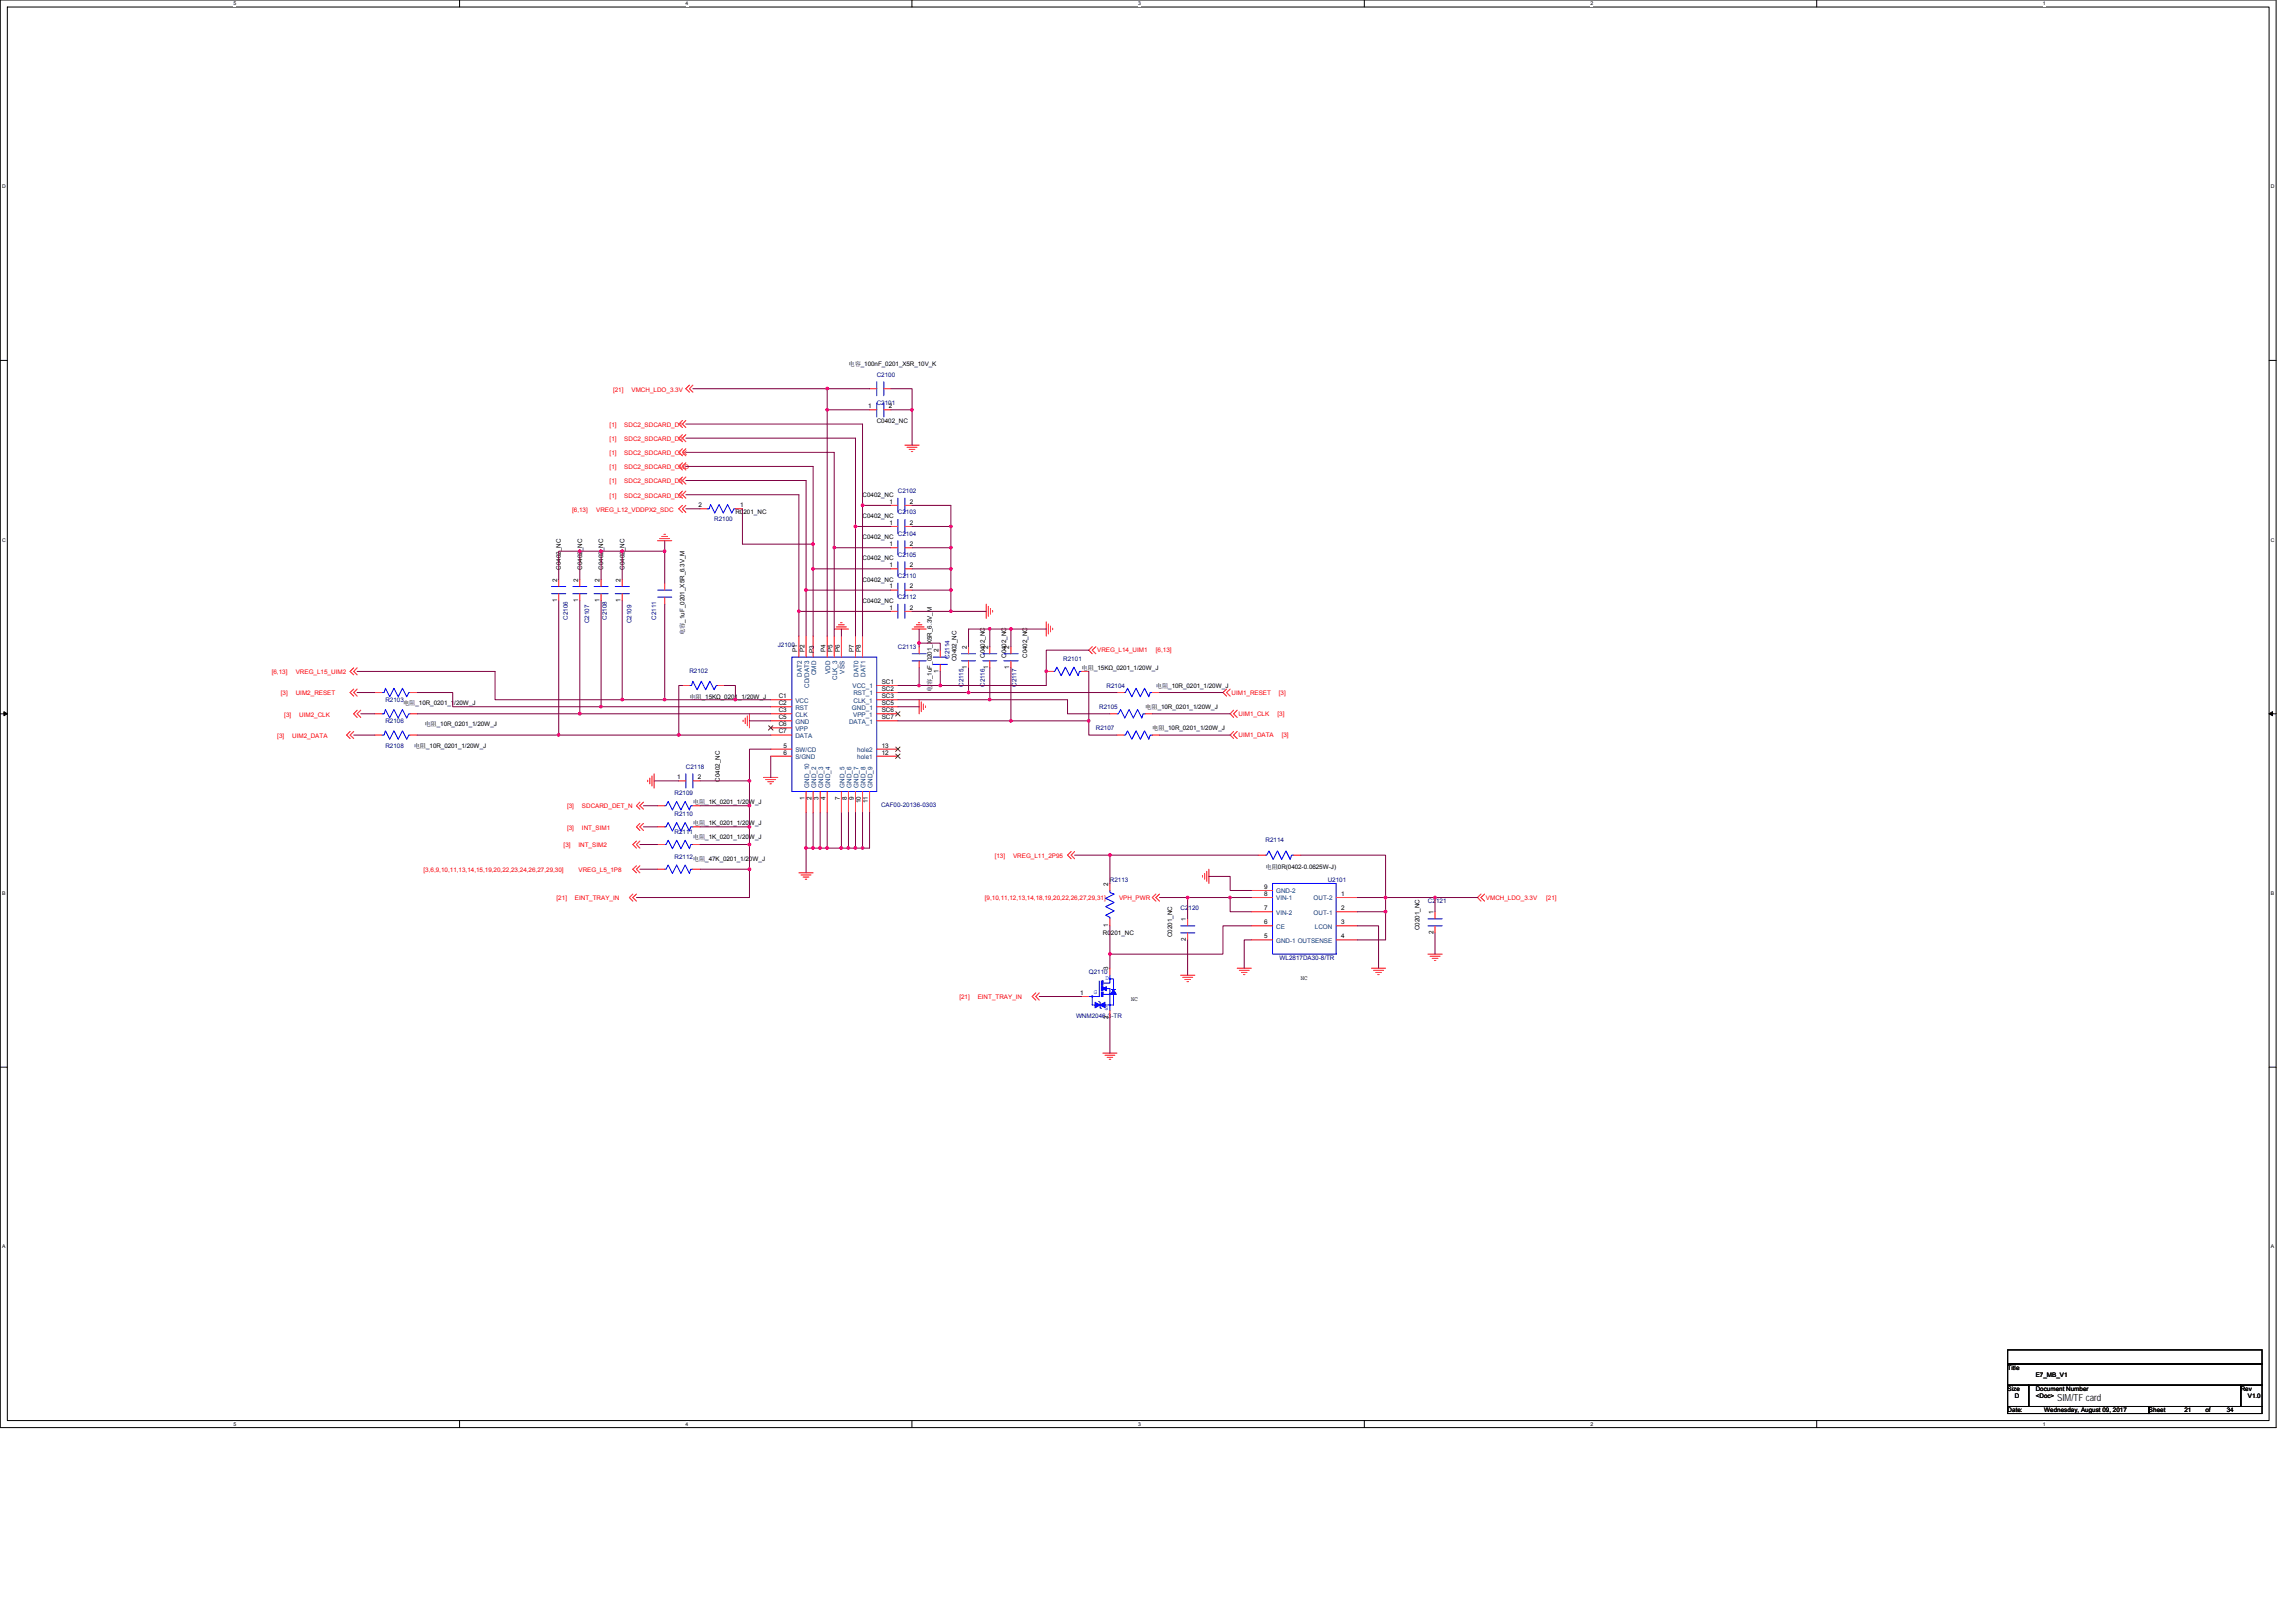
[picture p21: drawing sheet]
<svg xmlns="http://www.w3.org/2000/svg" width="297mm" height="210mm" viewBox="0 0 297 210" stroke-linecap="round" stroke-linejoin="round" font-family="sans-serif">
<defs><g id="words">
<text font-size="1.3" x="266.1" y="181.3">SIM/TF card</text>
<g font-size=".8">
<text x="109.8" y="47.3">电容_100nF_0201_X5R_10V_K</text>
<text x="112.3" y="52.8">1</text>
<text x="115" y="52.8">2</text>
<text x="113.4" y="54.7">C0402_NC</text>
<text x="90.4" y="65.6">2</text>
<text x="95.8" y="65.6">1</text>
<text x="111.6" y="64.3">C0402_NC</text>
<text x="115.1" y="65.2">1</text>
<text x="117.7" y="65.2">2</text>
<text x="95.1" y="66.5">R0201_NC</text>
<text x="111.6" y="67">C0402_NC</text>
<text x="111.6" y="69.7">C0402_NC</text>
<text x="115.1" y="67.9">1</text>
<text x="115.1" y="70.7">1</text>
<text x="117.7" y="67.9">2</text>
<text x="117.7" y="70.7">2</text>
<text x="72.1" y="77.9" transform="rotate(-90 72.1 77.9)">1</text>
<text x="72.1" y="75.2" transform="rotate(-90 72.1 75.2)">2</text>
<text x="72.6" y="73.7" transform="rotate(-90 72.6 73.7)">C0402_NC</text>
<text x="74.8" y="77.9" transform="rotate(-90 74.8 77.9)">1</text>
<text x="74.8" y="75.2" transform="rotate(-90 74.8 75.2)">2</text>
<text x="75.3" y="73.7" transform="rotate(-90 75.3 73.7)">C0402_NC</text>
<text x="77.6" y="77.9" transform="rotate(-90 77.6 77.9)">1</text>
<text x="77.6" y="75.2" transform="rotate(-90 77.6 75.2)">2</text>
<text x="78" y="73.7" transform="rotate(-90 78 73.7)">C0402_NC</text>
<text x="80.3" y="77.9" transform="rotate(-90 80.3 77.9)">1</text>
<text x="80.3" y="75.2" transform="rotate(-90 80.3 75.2)">2</text>
<text x="80.8" y="73.7" transform="rotate(-90 80.8 73.7)">C0402_NC</text>
<text x="111.6" y="72.5">C0402_NC</text>
<text x="111.6" y="75.2">C0402_NC</text>
<text x="111.6" y="78">C0402_NC</text>
<text x="115.1" y="73.4">1</text>
<text x="115.1" y="76.1">1</text>
<text x="117.7" y="73.4">2</text>
<text x="117.7" y="76.1">2</text>
<text x="88.6" y="82.2" transform="rotate(-90 88.6 82.2)">电容_1uF_0201_X5R_6.3V_M</text>
<text x="115.1" y="78.9">1</text>
<text x="117.7" y="78.9">2</text>
<text x="125.1" y="83.9" transform="rotate(-90 125.1 83.9)">2</text>
<text x="127.8" y="83.9" transform="rotate(-90 127.8 83.9)">2</text>
<text x="130.6" y="83.9" transform="rotate(-90 130.6 83.9)">2</text>
<text x="103.1" y="84.4" transform="rotate(-90 103.1 84.4)">P1</text>
<text x="104.1" y="84.4" transform="rotate(-90 104.1 84.4)">P2</text>
<text x="105.3" y="84.5" transform="rotate(-90 105.3 84.5)">P3</text>
<text x="106.8" y="84.4" transform="rotate(-90 106.8 84.4)">P4</text>
<text x="107.7" y="84.4" transform="rotate(-90 107.7 84.4)">P5</text>
<text x="108.6" y="84.4" transform="rotate(-90 108.6 84.4)">P6</text>
<text x="110.5" y="84.4" transform="rotate(-90 110.5 84.4)">P7</text>
<text x="111.4" y="84.4" transform="rotate(-90 111.4 84.4)">P8</text>
<text x="114.1" y="88.5">SC1</text>
<text x="114.1" y="89.4">SC2</text>
<text x="120.6" y="89.5" transform="rotate(-90 120.6 89.5)">电容_1uF_0201_X5R_6.3V_M</text>
<text x="121.4" y="87" transform="rotate(-90 121.4 87)">1</text>
<text x="121.4" y="84.4" transform="rotate(-90 121.4 84.4)">2</text>
<text x="123.8" y="85.6" transform="rotate(-90 123.8 85.6)">C0402_NC</text>
<text x="125.1" y="86.6" transform="rotate(-90 125.1 86.6)">1</text>
<text x="127.4" y="85.1" transform="rotate(-90 127.4 85.1)">C0402_NC</text>
<text x="127.8" y="86.6" transform="rotate(-90 127.8 86.6)">1</text>
<text x="130.2" y="85.1" transform="rotate(-90 130.2 85.1)">C0402_NC</text>
<text x="130.6" y="86.6" transform="rotate(-90 130.6 86.6)">1</text>
<text x="132.9" y="85.1" transform="rotate(-90 132.9 85.1)">C0402_NC</text>
<text x="139.9" y="86.7">电阻_15KΩ_0201_1/20W_J</text>
<text x="149.5" y="89">电阻_10R_0201_1/20W_J</text>
<text x="52.2" y="91.2">电阻_10R_0201_1/20W_J</text>
<text x="54.9" y="94">电阻_10R_0201_1/20W_J</text>
<text x="89.2" y="90.4">电阻_15KΩ_0201_1/20W_J</text>
<text x="100.8" y="90.3">C1</text>
<text x="100.8" y="91.2">C2</text>
<text x="100.8" y="93">C5</text>
<text x="100.8" y="94">C6</text>
<text x="100.8" y="94.9">C7</text>
<text x="100.8" y="92.1">C3</text>
<text x="114.1" y="90.3">SC3</text>
<text x="114.1" y="93">SC7</text>
<text x="114.1" y="91.2">SC5</text>
<text x="114.1" y="92.1">SC6</text>
<text x="148.2" y="91.7">电阻_10R_0201_1/20W_J</text>
<text x="149.1" y="94.4">电阻_10R_0201_1/20W_J</text>
<text x="53.5" y="96.7">电阻_10R_0201_1/20W_J</text>
<text x="87.6" y="100.8">1</text>
<text x="90.3" y="100.8">2</text>
<text x="93.1" y="101.1" transform="rotate(-90 93.1 101.1)">C0402_NC</text>
<text x="101.3" y="96.7">5</text>
<text x="101.3" y="97.6">6</text>
<text x="114.1" y="97.6">12</text>
<text x="114.1" y="96.7">13</text>
<text x="89.6" y="104">电阻_1K_0201_1/20W_J</text>
<text x="89.6" y="106.8">电阻_1K_0201_1/20W_J</text>
<text x="104.1" y="103.5" transform="rotate(-90 104.1 103.5)">1</text>
<text x="105" y="103.5" transform="rotate(-90 105 103.5)">2</text>
<text x="105.9" y="103.5" transform="rotate(-90 105.9 103.5)">3</text>
<text x="106.8" y="103.5" transform="rotate(-90 106.8 103.5)">4</text>
<text x="108.6" y="103.5" transform="rotate(-90 108.6 103.5)">7</text>
<text x="109.6" y="103.5" transform="rotate(-90 109.6 103.5)">8</text>
<text x="110.5" y="103.5" transform="rotate(-90 110.5 103.5)">9</text>
<text x="111.4" y="103.9" transform="rotate(-90 111.4 103.9)">10</text>
<text x="112.3" y="103.9" transform="rotate(-90 112.3 103.9)">11</text>
<text x="89.6" y="108.6">电阻_1K_0201_1/20W_J</text>
<text x="89.6" y="111.4">电阻_47K_0201_1/20W_J</text>
<text x="163.7" y="112.4">电阻0R(0402-0.0625W-J)</text>
<text x="143.4" y="120" transform="rotate(-90 143.4 120)">1</text>
<text x="143.4" y="114.6" transform="rotate(-90 143.4 114.6)">2</text>
<text x="153.4" y="119.1" transform="rotate(-90 153.4 119.1)">1</text>
<text x="163.5" y="119.6">6</text>
<text x="163.5" y="117.8">7</text>
<text x="163.5" y="115.9">8</text>
<text x="163.5" y="115">9</text>
<text x="173.5" y="119.6">3</text>
<text x="173.5" y="115.9">1</text>
<text x="173.5" y="117.8">2</text>
<text x="185.4" y="118.2" transform="rotate(-90 185.4 118.2)">1</text>
<text x="142.7" y="121">R0201_NC</text>
<text x="143.4" y="125.5" transform="rotate(-90 143.4 125.5)">3</text>
<text x="151.7" y="121.2" transform="rotate(-90 151.7 121.2)">C0201_NC</text>
<text x="153.4" y="121.8" transform="rotate(-90 153.4 121.8)">2</text>
<text x="163.5" y="121.4">5</text>
<text x="173.5" y="121.4">4</text>
<text x="183.7" y="120.3" transform="rotate(-90 183.7 120.3)">C0201_NC</text>
<text x="185.4" y="120.9" transform="rotate(-90 185.4 120.9)">2</text>
<text x="139.8" y="128.7">1</text>
<text x="143.4" y="131.8" transform="rotate(-90 143.4 131.8)">2</text>
<text x="146.3" y="129.6">NC</text>
<text x="168.3" y="126.8">NC</text>
<text x="259.7" y="177.2">Title</text>
<text x="259.7" y="179.9">Size</text>
<text x="263.4" y="179.9">Document Number</text>
<text x="263.4" y="178.1">E7_MB_V1</text>
<text x="289.9" y="179.9">Rev</text>
<text x="259.7" y="182.7">Date:</text>
<text x="260.6" y="180.8">D</text>
<text x="263.4" y="180.8">&lt;Doc&gt;</text>
<text x="264.5" y="182.7">Wednesday, August 09, 2017</text>
<text x="278" y="182.7">Sheet</text>
<text x="282.6" y="182.7">21</text>
<text x="285.3" y="182.7">of</text>
<text x="288.1" y="182.7">34</text>
<text x="290.8" y="180.8">V1.0</text>
</g>
<g font-size=".8" fill="#f00">
<text x="79.3" y="50.7">[21]</text>
<text x="81.7" y="50.7">VMCH_LDO_3.3V</text>
<text x="78.9" y="58.9">[1]</text>
<text x="78.9" y="57">[1]</text>
<text x="78.9" y="55.2">[1]</text>
<text x="80.8" y="58.9">SDC2_SDCARD_CLK</text>
<text x="80.8" y="57">SDC2_SDCARD_D0</text>
<text x="80.8" y="55.2">SDC2_SDCARD_D1</text>
<text x="78.9" y="64.4">[1]</text>
<text x="78.9" y="62.5">[1]</text>
<text x="78.9" y="60.7">[1]</text>
<text x="80.8" y="64.4">SDC2_SDCARD_D2</text>
<text x="80.8" y="62.5">SDC2_SDCARD_D3</text>
<text x="80.8" y="60.7">SDC2_SDCARD_CMD</text>
<text x="74" y="66.2">[6,13]</text>
<text x="77.1" y="66.2">VREG_L12_VDDPX2_SDC</text>
<text x="35.2" y="87.2">[6,13]</text>
<text x="36.3" y="90">[3]</text>
<text x="38.3" y="90">UIM2_RESET</text>
<text x="38.3" y="87.2">VREG_L15_UIM2</text>
<text x="141.9" y="84.4">VREG_L14_UIM1</text>
<text x="149.5" y="84.4">[6,13]</text>
<text x="159.3" y="89.9">UIM1_RESET</text>
<text x="165.5" y="89.9">[3]</text>
<text x="35.9" y="95.4">[3]</text>
<text x="36.8" y="92.7">[3]</text>
<text x="37.8" y="95.4">UIM2_DATA</text>
<text x="38.7" y="92.7">UIM2_CLK</text>
<text x="160.2" y="92.6">UIM1_CLK</text>
<text x="160.2" y="95.4">UIM1_DATA</text>
<text x="165.3" y="92.6">[3]</text>
<text x="165.8" y="95.4">[3]</text>
<text x="73.4" y="107.3">[3]</text>
<text x="73.4" y="104.6">[3]</text>
<text x="75.3" y="107.3">INT_SIM1</text>
<text x="75.3" y="104.6">SDCARD_DET_N</text>
<text x="54.8" y="112.8">[3,6,9,10,11,13,14,15,19,20,22,23,24,26,27,29,30]</text>
<text x="72.9" y="109.6">[3]</text>
<text x="74.8" y="112.8">VREG_L5_1P8</text>
<text x="74.8" y="109.6">INT_SIM2</text>
<text x="128.7" y="111">[13]</text>
<text x="131.1" y="111">VREG_L11_2P95</text>
<text x="72" y="116.5">[21]</text>
<text x="74.4" y="116.5">EINT_TRAY_IN</text>
<text x="127.4" y="116.5">[9,10,11,12,13,14,18,19,20,22,26,27,29,31]</text>
<text x="144.8" y="116.5">VPH_PWR</text>
<text x="192.2" y="116.4">VMCH_LDO_3.3V</text>
<text x="200" y="116.4">[21]</text>
<text x="124.1" y="129.3">[21]</text>
<text x="126.5" y="129.3">EINT_TRAY_IN</text>
</g>
<g font-size=".8" fill="#000080">
<text x="113.4" y="52.4">C2101</text>
<text x="113.4" y="48.7">C2100</text>
<text x="116.2" y="63.8">C2102</text>
<text x="92.4" y="67.5">R2100</text>
<text x="116.2" y="66.5">C2103</text>
<text x="116.2" y="69.3">C2104</text>
<text x="116.2" y="72">C2105</text>
<text x="116.2" y="74.8">C2110</text>
<text x="116.2" y="77.5">C2112</text>
<text x="73.5" y="80.2" transform="rotate(-90 73.5 80.2)">C2106</text>
<text x="76.2" y="80.6" transform="rotate(-90 76.2 80.6)">C2107</text>
<text x="78.5" y="80.2" transform="rotate(-90 78.5 80.2)">C2108</text>
<text x="81.7" y="80.6" transform="rotate(-90 81.7 80.6)">C2109</text>
<text x="84.9" y="80.2" transform="rotate(-90 84.9 80.2)">C2111</text>
<text x="100.6" y="83.7">J2100</text>
<text x="116.2" y="83.9">C2113</text>
<text x="89.2" y="87.1">R2102</text>
<text x="122.8" y="85.2" transform="rotate(-90 122.8 85.2)">C2114</text>
<text x="124.7" y="88.9" transform="rotate(-90 124.7 88.9)">C2115</text>
<text x="127.4" y="88.9" transform="rotate(-90 127.4 88.9)">C2116</text>
<text x="131.5" y="88.9" transform="rotate(-90 131.5 88.9)">C2117</text>
<text x="137.6" y="85.5">R2101</text>
<text x="143.1" y="89">R2104</text>
<text x="49.9" y="93.5">R2106</text>
<text x="49.9" y="90.8">R2103</text>
<text x="141.8" y="94.4">R2107</text>
<text x="142.2" y="91.7">R2105</text>
<text x="49.9" y="96.7">R2108</text>
<text x="88.7" y="99.5">C2118</text>
<text x="87.3" y="102.8">R2109</text>
<text x="87.3" y="105.6">R2110</text>
<text x="87.3" y="107.9">R2111</text>
<text x="114" y="104.4">CAF00-20136-0303</text>
<text x="87.3" y="111.1">R2112</text>
<text x="163.7" y="109">R2114</text>
<text x="143.6" y="114.1">R2113</text>
<text x="152.7" y="117.8">C2120</text>
<text x="171.8" y="114.1">U2101</text>
<text x="184.7" y="116.8">C2121</text>
<text x="140.9" y="126">Q2110</text>
<text x="165.5" y="124.2">WL2817DA30-8/TR</text>
<text x="139.2" y="131.7">WNM2046-3-TR</text>
</g>
<g font-size=".8" fill="#004080">
<text x="103.7" y="87.6" transform="rotate(-90 103.7 87.6)">DAT2</text>
<text x="104.7" y="89" transform="rotate(-90 104.7 89)">CD/DAT3</text>
<text x="105.6" y="87.4" transform="rotate(-90 105.6 87.4)">CMD</text>
<text x="107.4" y="87.2" transform="rotate(-90 107.4 87.2)">VDD</text>
<text x="108.3" y="88" transform="rotate(-90 108.3 88)">CLK_3</text>
<text x="109.2" y="87.1" transform="rotate(-90 109.2 87.1)">VSS</text>
<text x="110.3" y="89.1">VCC_1</text>
<text x="110.4" y="90">RST_1</text>
<text x="111.1" y="87.6" transform="rotate(-90 111.1 87.6)">DAT0</text>
<text x="112" y="87.6" transform="rotate(-90 112 87.6)">DAT1</text>
<text x="102.9" y="90.9">VCC</text>
<text x="102.9" y="91.8">RST</text>
<text x="102.9" y="93.6">GND</text>
<text x="102.9" y="94.6">VPP</text>
<text x="102.9" y="95.5">DATA</text>
<text x="102.9" y="92.7">CLK</text>
<text x="109.9" y="93.6">DATA_1</text>
<text x="110.2" y="91.8">GND_1</text>
<text x="110.4" y="92.7">VPP_1</text>
<text x="110.4" y="90.9">CLK_1</text>
<text x="102.9" y="97.3">SW/CD</text>
<text x="102.9" y="98.2">S/GND</text>
<text x="104.7" y="101.9" transform="rotate(-90 104.7 101.9)">GND_10</text>
<text x="105.6" y="101.9" transform="rotate(-90 105.6 101.9)">GND_2</text>
<text x="106.5" y="101.9" transform="rotate(-90 106.5 101.9)">GND_3</text>
<text x="107.4" y="101.9" transform="rotate(-90 107.4 101.9)">GND_4</text>
<text x="109.2" y="101.9" transform="rotate(-90 109.2 101.9)">GND_5</text>
<text x="110.1" y="101.9" transform="rotate(-90 110.1 101.9)">GND_6</text>
<text x="110.9" y="98.2">hole1</text>
<text x="110.9" y="97.3">hole2</text>
<text x="111.1" y="101.9" transform="rotate(-90 111.1 101.9)">GND_7</text>
<text x="112" y="101.9" transform="rotate(-90 112 101.9)">GND_8</text>
<text x="112.9" y="101.9" transform="rotate(-90 112.9 101.9)">GND_9</text>
<text x="165.1" y="118.3">VIN-2</text>
<text x="165.1" y="116.5">VIN-1</text>
<text x="165.1" y="115.6">GND-2</text>
<text x="169.9" y="116.5">OUT-2</text>
<text x="169.9" y="118.3">OUT-1</text>
<text x="165.1" y="122">GND-1 OUTSENSE</text>
<text x="165.1" y="120.2">CE</text>
<text x="170.1" y="120.2">LCON</text>
</g>
<g font-size=".8" fill="#00f">
<text x="141.5" y="128.5">G</text>
<text x="143" y="130.7">S</text>
<text x="143" y="126.8">D</text>
</g>
<g font-size=".7">
<text x="30.2" y=".7">5</text>
<text x="88.7" y=".7">4</text>
<text x="147.2" y=".7">3</text>
<text x="205.8" y=".7">2</text>
<text x="264.3" y=".7">1</text>
<text x=".3" y="24.4">D</text>
<text x="293.8" y="24.4">D</text>
<text x=".3" y="70.1">C</text>
<text x="293.8" y="70.1">C</text>
<text x=".3" y="115.8">B</text>
<text x="293.8" y="115.8">B</text>
<text x=".3" y="161.5">A</text>
<text x="293.8" y="161.5">A</text>
<text x="30.2" y="184.5">5</text>
<text x="88.7" y="184.5">4</text>
<text x="147.2" y="184.5">3</text>
<text x="205.8" y="184.5">2</text>
<text x="264.3" y="184.5">1</text>
</g>
</g></defs>
<path d="M0 0h294.5v184.7h-294.5zM.9 .9h292.7v182.9h-292.7z" fill="none" stroke="#000" stroke-width=".13"/>
<g fill="#fff">
<path d="M30.2 .1h.4v.7h-.4z"/>
<path d="M30.2 183.9h.4v.7h-.4z"/>
</g>
<path d="M59.5 0v.9M59.5 183.8v.9" fill="none" stroke="#000" stroke-width=".13"/>
<g fill="#fff">
<path d="M88.7 .1h.4v.7h-.4z"/>
<path d="M88.7 183.9h.4v.7h-.4z"/>
</g>
<path d="M118 0v.9M118 183.8v.9" fill="none" stroke="#000" stroke-width=".13"/>
<g fill="#fff">
<path d="M147.2 .1h.4v.7h-.4z"/>
<path d="M147.2 183.9h.4v.7h-.4z"/>
</g>
<path d="M176.5 0v.9M176.5 183.8v.9" fill="none" stroke="#000" stroke-width=".13"/>
<g fill="#fff">
<path d="M205.8 .1h.3v.7h-.3z"/>
<path d="M205.8 183.9h.3v.7h-.3z"/>
</g>
<path d="M235 0v.9M235 183.8v.9" fill="none" stroke="#000" stroke-width=".13"/>
<g fill="#fff">
<path d="M264.3 .1h.3v.7h-.3z"/>
<path d="M264.3 183.9h.3v.7h-.3z"/>
<path d="M.3 23.8h.4v.7h-.4z"/>
<path d="M293.8 23.8h.5v.7h-.5z"/>
<path d="M.3 69.5h.4v.7h-.4z"/>
<path d="M293.8 69.5h.5v.7h-.5z"/>
</g>
<path d="M0 46.6h.9M293.6 46.6h.9" fill="none" stroke="#000" stroke-width=".13"/>
<g fill="#fff">
<path d="M.3 115.2h.4v.8h-.4z"/>
<path d="M293.8 115.2h.4v.8h-.4z"/>
</g>
<path d="M0 92.4h.9M293.6 92.4h.9" fill="none" stroke="#000" stroke-width=".13"/>
<path d="M.5 92.1l.4 .3-.4 .2zM293.6 92.4l.4-.3v.5z" fill="#000" stroke="#000" stroke-width=".13"/>
<g fill="#fff">
<path d="M.3 160.9h.4v.8h-.4z"/>
<path d="M293.8 160.9h.4v.8h-.4z"/>
</g>
<path d="M0 138.1h.9M293.6 138.1h.9M259.7 179.2h2.8v2.8h-2.8zM259.7 174.6h32.9v1.9h-32.9zM259.7 176.5h32.9v2.7h-32.9zM262.5 179.2h27.4v2.8h-27.4zM289.9 179.2h2.7v2.8h-2.7zM259.7 182h18.3v.9h-18.3zM278 182h14.6v.9h-14.6z" fill="none" stroke="#000" stroke-width=".13"/>
<g fill="none" stroke="#f00" stroke-width=".13">
<path d="M88.3 59.9l-.5 .4 .5 .5M88.3 58.1l-.5 .4 .5 .5M88.3 56.2l-.5 .5 .5 .4M88.3 54.4l-.5 .5 .5 .4M88.7 59.9l-.4 .4 .4 .5M88.7 58.1l-.4 .4 .4 .5M88.7 56.2l-.4 .5 .4 .4M88.7 54.4l-.4 .5 .4 .4M89.2 49.8l-.5 .5 .5 .4M89.6 49.8l-.4 .5 .4 .4M112.5 53h.9M112.5 50.3h.9"/>
<path d="M114.3 53h.9M114.3 50.3h.9M117.1 57.6h1.8M117.3 57.9h1.3M117.6 58.1h.8M117.9 58.4h.2M72.3 76.8v.9M72.3 75v.9M75 76.8v.9M75 75v.9M77.8 76.8v.9M77.8 75v.9"/>
<path d="M80.5 76.8v.9M80.5 75v.9M85.1 70h1.8M85.3 69.7h1.3M85.6 69.4h.8M85.9 69.1h.2M86 75.4v.9M86 77.3v.9M88.3 65.4l-.5 .4 .5 .5M88.3 63.5l-.5 .5 .5 .5M88.3 61.7l-.5 .5 .5 .4M88.7 65.4l-.4 .4 .4 .5"/>
<path d="M88.7 63.5l-.4 .5 .4 .5M88.7 61.7l-.4 .5 .4 .4M90.6 65.8h.9M95.1 65.8h1M115.2 73.6h1M115.2 76.3h1M115.2 79.1h1M115.2 65.4h1M115.2 68.1h1M115.2 70.9h1M117.1 73.6h.9M117.1 76.3h.9"/>
<path d="M117.1 79.1h.9M117.1 65.4h.9M117.1 68.1h.9M117.1 70.9h.9M127.6 78.2v1.8M127.9 78.4v1.3M128.1 78.7v.8M128.4 79v.2M45.3 94.6l-.5 .5 .5 .4M45.8 94.6l-.5 .5 .5 .4M45.8 89.2l-.5 .4 .5 .5M45.8 86.4l-.5 .5 .5 .4"/>
<path d="M46.2 91.9l-.4 .5 .4 .4M46.2 89.2l-.4 .4 .4 .5M46.2 86.4l-.4 .5 .4 .4M46.7 91.9l-.5 .5 .5 .4M48.5 95.1h.9M48.5 92.4h.9M48.5 89.6h.9M53.1 95.1h.9M53.1 92.4h.9M53.1 89.6h.9M88.3 88.7h.9M92.9 88.7h.9"/>
<path d="M96.1 93.2v.2M96.4 92.9v.7M96.7 92.6v1.3M97 92.4v1.8M99.7 90.5h2.7M99.7 91.4h2.7M99.7 93.3h2.7M99.7 94.2h2.7M99.7 95.1h2.7M99.7 96.9h2.7M99.7 97.8h2.7M99.7 92.4h2.7"/>
<path d="M103.4 82.3v2.7M104.3 82.3v2.7M105.2 82.3v2.7M107 82.3v2.7M107.9 82.3v2.7M107.9 81.4h1.9M108.2 81.1h1.3M108.5 80.8h.7M108.8 80.6h.1M108.9 82.3v2.7M110.7 82.3v2.7M111.6 82.3v2.7"/>
<path d="M113.4 90.5h2.8M113.4 88.7h2.8M113.4 89.6h2.8M113.4 93.3h2.8M113.4 92.4h2.8M113.4 91.4h2.8M113.4 97.8h2.8M113.4 96.9h2.8M118 81.4h1.8M118.3 81.1h1.2M118.6 80.8h.7M118.8 80.6h.2"/>
<path d="M118.9 90.5v1.9M118.9 83.7v.9M118.9 85.5v.9M119.2 90.8v1.3M119.5 91.1v.7M119.7 91.3v.2M121.6 86v.9M121.6 84.1v.9M125.3 85.5v.9M125.3 83.7v.9M128.1 85.5v.9M128.1 83.7v.9"/>
<path d="M130.8 85.5v.9M130.8 83.7v.9M135.4 86.9h.9M135.4 80.5v1.8M135.6 80.7v1.3M135.9 81v.7M136.2 81.3v.2M139.9 86.9h1M141.3 83.7l-.4 .4 .4 .5M141.8 83.7l-.5 .4 .5 .5M143.6 92.4h.9M144.5 89.6h.9"/>
<path d="M144.5 95.1h.9M148.2 92.4h.9M149.1 89.6h.9M149.1 95.1h.9M158.7 89.2l-.5 .4 .5 .5M159.1 89.2l-.4 .4 .4 .5M159.6 91.9l-.5 .5 .5 .4M159.6 94.6l-.5 .5 .5 .4M160.1 91.9l-.5 .5 .5 .4M160.1 94.6l-.5 .5 .5 .4M81.9 115.7l-.5 .4 .5 .5M82.3 112l-.4 .5 .4 .4"/>
<path d="M82.3 108.8l-.4 .5 .4 .4M82.3 115.7l-.4 .4 .4 .5M82.8 112l-.5 .5 .5 .4M82.8 108.8l-.5 .5 .5 .4M82.8 106.5l-.5 .5 .5 .4M82.8 103.8l-.5 .4 .5 .5M83.2 106.5l-.4 .5 .4 .4M83.2 103.8l-.4 .4 .4 .5M83.8 100.9v.2M84.1 100.7v.7M84.3 100.4v1.3M84.6 100.1v1.9"/>
<path d="M85.1 104.2h.9M85.1 107h.9M85.1 109.3h.9M85.1 112.5h.9M87.8 101h.9M89.6 101h1M89.6 104.2h1M89.6 107h1M89.6 109.3h1M89.6 112.5h1M98.8 100.6h1.8M99.1 100.9h1.2"/>
<path d="M99.3 101.1h.8M99.6 101.4h.2M103.4 112.9h1.8M103.6 113.2h1.3M103.9 113.5h.7M104.2 113.7h.2M104.3 102.4v2.8M105.2 102.4v2.8M106.1 102.4v2.8M107 102.4v2.8M108.9 102.4v2.8M109.8 102.4v2.8"/>
<path d="M110.7 102.4v2.8M111.6 102.4v2.8M112.5 102.4v2.8M138.6 110.2l-.5 .4 .5 .5M139 110.2l-.4 .4 .4 .5M143.6 118.9v.9M143.6 114.3v.9M149.5 115.7l-.4 .4 .4 .5M150 115.7l-.5 .4 .5 .5M153.6 118.9v.9M155.6 113.3v.2M155.8 113v.7"/>
<path d="M156.1 112.7v1.3M156.4 112.5v1.8M161.9 119.8h2.7M161.9 118h2.7M161.9 116.1h2.7M161.9 115.2h2.7M162.8 110.6h.9M167.4 110.6h.9M172.9 116.1h2.7M172.9 118h2.7M172.9 119.8h2.7M185.6 118v.9"/>
<path d="M185.6 119.8v.9M191.6 115.7l-.4 .4 .4 .5M192.1 115.7l-.5 .4 .5 .5M134 128.5l-.5 .4 .5 .5M134.4 128.5l-.4 .4 .4 .5M139.9 128.9h1M142.7 136.2h1.8M143 136.5h1.2M143.2 136.8h.8M143.5 137.1h.2M143.6 125.3v.9M143.6 130.7v1"/>
<path d="M152.7 126.2h1.9M153 126.4h1.3M153.3 126.7h.7M153.6 127h.2M153.6 120.7v.9M160.1 125.3h1.8M160.3 125.5h1.3M160.6 125.8h.7M160.9 126.1h.2M161.9 121.6h2.7M172.9 121.6h2.7M177.4 125.3h1.9"/>
<path d="M177.7 125.5h1.3M178 125.8h.7M178.2 126.1h.2M184.7 123.4h1.9M185 123.7h1.3M185.3 124h.7M185.6 124.3h.2"/>
</g>
<g fill="none" stroke="#00f" stroke-width=".13">
<path d="M113.4 53h.1M113.4 52.1v1.9M113.4 50.3h.1M113.4 49.4v1.8M114.3 52.1v1.9M114.3 53h.1M114.3 49.4v1.8M114.3 50.3h.1M71.3 76.8h1.9M71.3 75.9h1.9M72.3 76.8h.1M72.3 75.9h.1"/>
<path d="M74.1 76.8h1.8M74.1 75.9h1.8M75 76.8h.1M75 75.9h.1M76.9 76.8h1.8M76.9 75.9h1.8M77.8 76.8h.1M77.8 75.9h.1M79.6 76.8h1.8M79.6 75.9h1.8M80.5 76.8h.1M80.5 75.9h.1"/>
<path d="M85.1 76.3h1.8M85.1 77.3h1.8M86 76.3h.1M86 77.3h.1M91.5 65.8h.1M91.5 65.8h.3l.1-.5 .6 1.1 .5-1.1 .6 1.1 .5-1.1 .6 1.1 .3-.6h.1M95.1 65.8h.1M116.2 73.6h.1M116.2 72.7v1.8M116.2 76.3h.1M116.2 75.4v1.9M116.2 79.1h.1"/>
<path d="M116.2 78.2v1.8M116.2 65.4h.1M116.2 64.5v1.8M116.2 68.1h.1M116.2 67.2v1.8M116.2 70.9h.1M116.2 70v1.8M117.1 72.7v1.8M117.1 73.6h.1M117.1 75.4v1.9M117.1 76.3h.1M117.1 78.2v1.8"/>
<path d="M117.1 79.1h.1M117.1 64.5v1.8M117.1 65.4h.1M117.1 67.2v1.8M117.1 68.1h.1M117.1 70v1.8M117.1 70.9h.1M49.4 95.1h.1M49.4 95.1h.3l.2-.5 .5 1.1 .6-1.1 .5 1.1 .6-1.1 .5 1.1 .3-.6h.2M49.4 92.4h.1M49.4 92.4h.3l.2-.6 .5 1.1 .6-1.1 .5 1.1 .6-1.1 .5 1.1 .3-.5h.2M49.4 89.6h.1"/>
<path d="M49.4 89.6h.3l.2-.6 .5 1.1 .6-1.1 .5 1.1 .6-1.1 .5 1.1 .3-.5h.2M53.1 95.1h.1M53.1 92.4h.1M53.1 89.6h.1M89.2 88.7h.1M89.2 88.7h.3l.1-.6 .6 1.1 .5-1.1 .6 1.1 .5-1.1 .6 1.1 .3-.5h.2M92.9 88.7h.1M102.4 85h11v17.4h-11zM118 84.6h1.8M118 85.5h1.8M118.9 84.6h.1M118.9 85.5h.1"/>
<path d="M120.7 86h1.9M120.7 85h1.9M121.6 86h.1M121.6 85h.1M124.4 85.5h1.8M124.4 84.6h1.8M125.3 85.5h.1M125.3 84.6h.1M127.1 85.5h1.9M127.1 84.6h1.9M128.1 85.5h.1M128.1 84.6h.1"/>
<path d="M129.9 85.5h1.8M129.9 84.6h1.8M130.8 85.5h.1M130.8 84.6h.1M136.3 86.9h.1M136.3 86.9h.2l.2-.6 .6 1.1 .5-1.1 .6 1.1 .5-1.1 .6 1.1 .2-.5h.2M139.9 86.9h.1M144.5 92.4h.1M144.5 92.4h.2l.3-.6 .5 1.1 .6-1.1 .5 1.1 .6-1.1 .5 1.1 .2-.5h.3M145.4 89.6h.1M145.4 95.1h.1M145.4 89.6h.2l.3-.6 .5 1.1 .6-1.1 .5 1.1 .6-1.1 .5 1.1 .2-.5h.3"/>
<path d="M145.4 95.1h.2l.3-.5 .5 1.1 .6-1.1 .5 1.1 .6-1.1 .5 1.1 .2-.6h.3M148.2 92.4h.1M149.1 89.6h.1M149.1 95.1h.1M86 104.2h.1M86 107h.1M86 109.3h.1M86 112.5h.1M86 104.2h.2l.2-.5 .6 1.1 .5-1.1 .6 1.1 .5-1.1 .6 1.1 .2-.6h.2M86 107h.2l.2-.6 .6 1.1 .5-1.1 .6 1.1 .5-1.1 .6 1.1 .2-.5h.2M86 109.3h.2l.2-.6 .6 1.1 .5-1.1 .6 1.1 .5-1.1 .6 1.1 .2-.5h.2M86 112.5h.2l.2-.6 .6 1.1 .5-1.1 .6 1.1 .5-1.1 .6 1.1 .2-.5h.2"/>
<path d="M88.7 101h.1M88.7 100.1v1.9M89.6 100.1v1.9M89.6 101h.1M89.6 104.2h.1M89.6 107h.1M89.6 109.3h.1M89.6 112.5h.1M143.6 115.2h.1M143.6 118.9h.1M143.6 115.2v.3l.5 .2-1.1 .5 1.1 .6-1.1 .5 1.1 .6-1.1 .5 .6 .3v.2M152.7 119.8h1.9"/>
<path d="M153.6 119.8h.1M163.7 110.6h.1M163.7 110.6h.2l.3-.5 .5 1.1 .6-1.1 .5 1.1 .6-1.1 .5 1.1 .2-.6h.3M164.6 114.3h8.3v9.1h-8.3zM165.5 116.1h.1M165.5 118h.1M165.5 119.8h.1M167.4 110.6h.1M172.9 119.8h.1M172.9 118h.1M172.9 116.1h.1M184.7 118.9h1.9"/>
<path d="M184.7 119.8h1.9M185.6 118.9h.1M185.6 119.8h.1M141.3 128.9v1.1h2.4M142.1 129.6l.2 .1v.7l.2 .1M142.2 126.9v2h-1.3M142.7 127.9h.9v2.1M142.7 128.7h.9M143.6 126.2v1h-.9M143.6 126.6h.5v3.4h-.5M143.6 130v.7M143.8 128h.5"/>
<path d="M152.7 120.7h1.9M153.6 120.7h.1M165.5 121.6h.1M172.9 121.6h.1"/>
</g>
<g fill="#00f" stroke="#00f" stroke-width=".13">
<path d="M142.5 126.9v.6h.2v-.6z" fill-rule="evenodd"/>
<path d="M142.5 127.7v.5h.2v-.5z" fill-rule="evenodd"/>
<path d="M142.5 128.4v.5h.2v-.5z" fill-rule="evenodd"/>
<path d="M144.1 128l.3 .7h-.7l.4-.7-.1 .6z" fill-rule="evenodd"/>
<path d="M142.7 127.9l.4-.2v.5z" fill-rule="evenodd"/>
<path d="M143.5 128.6h.1v.1h-.1z" fill-rule="evenodd"/>
<path d="M143.5 126.6h.1v.1h-.1z" fill-rule="evenodd"/>
<path d="M143.5 130h.1v.1h-.1z" fill-rule="evenodd"/>
<path d="M142.3 130l.7-.3v.7l-.7-.4 .6 .1z" fill-rule="evenodd"/>
<path d="M141.7 129.7l.6 .3-.5-.1 .5 .1-.6 .4z" fill-rule="evenodd"/>
<path d="M141.2 128.9h.2v.1h-.2z" fill-rule="evenodd"/>
</g>
<path d="M99.4 93.9l.6 .6M100 93.9l-.6 .6M115.9 92.1l.6 .5M115.9 97.6l.6 .5M115.9 96.6l.6 .6M116.4 92.1l-.5 .5M116.4 97.6l-.5 .5M116.4 96.6l-.5 .6" fill="none" stroke="#804000" stroke-width=".13"/>
<g fill="none" stroke="#800040" stroke-width=".13">
<path d="M88.7 54.9h22.9v10.5M88.7 56.7h22v11.4M88.7 58.5h19.2v12.4M89.6 50.3h17.4M107 50.3h5.5M107 50.3v2.7M112.5 53h-5.5v29.3M115.2 50.3h2.8v2.7M115.2 53h2.8v4.6M72.3 77.7v17.4M75 71.3h-2.7v3.7M75 77.7v14.7"/>
<path d="M77.8 71.3h-2.8v3.7M77.8 71.3v3.7M77.8 71.3h2.7M77.8 77.7v13.7M80.5 77.7v12.8h5.5M86 71.3v4.1M86 70v1.3M86 71.3h-5.5v3.7M86 78.2v12.3M88.7 62.2h15.6v14.1M88.7 64h14.7v15.1M88.7 60.3h16.5v10.1"/>
<path d="M88.7 65.8h1.9M96.1 65.8v4.6h9.1M103.4 79.1h11.8M103.4 79.1v3.2M105.2 73.6h10M105.2 73.6v8.7M105.2 70.4v3.2M107.9 70.9v11.4M107.9 70.9h7.3M110.7 68.1h4.5M110.7 68.1v14.2M111.6 65.4v16.9"/>
<path d="M111.6 65.4h3.6M115.2 76.3h-10.9v6M118 65.4h5v2.7M118 79.1h5M118 76.3h5M118 73.6h5M118 70.9h5M118 68.1h5M123 79.1h4.6M123 76.3v2.8M123 73.6v2.7M123 70.9v2.7"/>
<path d="M123 68.1v2.8M45.8 95.1h2.7M46.2 89.6h2.3M46.2 86.9h17.8v3.6h16.5M46.7 92.4h1.8M54 89.6h4.6v1.8h19.2M54 92.4h21M54 95.1h18.3M72.3 95.1h15.5M75 92.4h24.7M77.8 91.4h21.9M86 90.5h9.1"/>
<path d="M87.8 95.1h11.9M88.3 88.7h-.5v6.4M93.8 88.7h1.3v1.8M95.1 90.5h4.6M97 93.3h2.7M99.7 96.9h-2.7v4.1M99.7 97.8v2.8M108.9 81.4v.9M116.2 93.3h14.6M116.2 90.5h11.9M116.2 91.4h2.7M116.2 89.6h9.1"/>
<path d="M116.2 88.7h2.7M118.9 86.4v2.3M118.9 81.4v1.8M118.9 88.7h2.7M118.9 83.7v-.5h2.7v.9M121.6 86.9v1.8M125.3 89.6h19.2M125.3 86.4v3.2M128.1 81.4h2.7M128.1 86.4v4.1M128.1 81.4h-2.8v2.3M128.1 81.4v2.3"/>
<path d="M128.1 90.5h10v1.9h5.5M130.8 81.4h4.6M130.8 86.4v6.9M130.8 81.4v2.3M140.9 84.1h-5.5v4.6h-13.8M140.9 93.3v1.8h3.6M140.9 86.9v6.4h-10.1M149.1 92.4h10M150 89.6h8.2M150 95.1h9.1M82.8 112.5h2.3M82.8 109.3h2.3"/>
<path d="M83.2 107h1.9M83.2 104.2h1.9M84.6 101h3.2M90.6 107h6.4M90.6 101h6.4M90.6 109.3h6.4M90.6 112.5h6.4M97 101v3.2h-6.4M97 104.2v2.8M97 107v2.3M97 109.3v3.2M97 112.5v3.6h-14.7"/>
<path d="M104.3 109.7h.9M104.3 105.2v4.5M104.3 109.7v3.2M105.2 105.2v4.5M105.2 109.7h.9M106.1 105.2v4.5M106.1 109.7h.9M107 105.2v4.5M107 109.7h1.9M108.9 109.7h.9M108.9 105.2v4.5M109.8 109.7h.9"/>
<path d="M109.8 105.2v4.5M110.7 109.7h.9M110.7 105.2v4.5M111.6 105.2v4.5M112.5 105.2v4.5h-.9M139 110.6h4.6M143.6 110.6h19.2M143.6 119.8v3.6M143.6 110.6v3.7M150 116.1h3.6M156.4 113.4h2.7v1.8h2.8M159.1 116.1h2.8"/>
<path d="M159.1 116.1h-5.5v2.8M159.1 116.1v1.9h2.8M161.9 119.8h-3.7v3.6h-14.6M168.3 110.6h11v5.5M175.6 118h3.7v3.6h-3.7M175.6 119.8h2.7v5.5M175.6 116.1h3.7M179.3 116.1h6.3M179.3 116.1v1.9M185.6 116.1v1.9M185.6 116.1h5.6M134.4 128.9h5.5"/>
<path d="M143.6 123.4v1.9M143.6 131.7v4.5M153.6 121.6v4.6M161.9 121.6h-.9v3.7M185.6 120.7v2.7"/>
</g>
<g fill="#f0f" stroke="#f0f" stroke-width=".13">
<path d="M106 109.6h.2v.2h-.2z" fill-rule="evenodd"/>
<path d="M110.5 109.6h.3v.2h-.3z" fill-rule="evenodd"/>
<path d="M110.5 68h.3v.2h-.3z" fill-rule="evenodd"/>
<path d="M122.9 76.2h.2v.3h-.2z" fill-rule="evenodd"/>
<path d="M118.8 83.1h.2v.2h-.2z" fill-rule="evenodd"/>
<path d="M87.7 95h.2v.2h-.2z" fill-rule="evenodd"/>
<path d="M96.8 100.9h.3v.2h-.3z" fill-rule="evenodd"/>
<path d="M96.8 104.1h.3v.2h-.3z" fill-rule="evenodd"/>
<path d="M96.8 106.9h.3v.2h-.3z" fill-rule="evenodd"/>
<path d="M96.8 109.1h.3v.3h-.3z" fill-rule="evenodd"/>
<path d="M96.8 112.3h.3v.3h-.3z" fill-rule="evenodd"/>
<path d="M179.1 116h.3v.2h-.3z" fill-rule="evenodd"/>
<path d="M179.1 117.8h.3v.3h-.3z" fill-rule="evenodd"/>
<path d="M143.5 110.5h.2v.3h-.2z" fill-rule="evenodd"/>
<path d="M104.1 76.2h.3v.3h-.3z" fill-rule="evenodd"/>
<path d="M74.9 92.2h.2v.3h-.2z" fill-rule="evenodd"/>
<path d="M106 109.6h.2v.2h-.2z" fill-rule="evenodd"/>
<path d="M110.5 109.6h.3v.2h-.3z" fill-rule="evenodd"/>
<path d="M110.5 68h.3v.2h-.3z" fill-rule="evenodd"/>
<path d="M122.9 76.2h.2v.3h-.2z" fill-rule="evenodd"/>
<path d="M118.8 83.1h.2v.2h-.2z" fill-rule="evenodd"/>
<path d="M87.7 95h.2v.2h-.2z" fill-rule="evenodd"/>
<path d="M96.8 100.9h.3v.2h-.3z" fill-rule="evenodd"/>
<path d="M96.8 104.1h.3v.2h-.3z" fill-rule="evenodd"/>
<path d="M96.8 106.9h.3v.2h-.3z" fill-rule="evenodd"/>
<path d="M96.8 109.1h.3v.3h-.3z" fill-rule="evenodd"/>
<path d="M96.8 112.3h.3v.3h-.3z" fill-rule="evenodd"/>
<path d="M179.1 116h.3v.2h-.3z" fill-rule="evenodd"/>
<path d="M179.1 117.8h.3v.3h-.3z" fill-rule="evenodd"/>
<path d="M143.5 110.5h.2v.3h-.2z" fill-rule="evenodd"/>
<path d="M104.1 76.2h.3v.3h-.3z" fill-rule="evenodd"/>
<path d="M74.9 92.2h.2v.3h-.2z" fill-rule="evenodd"/>
<circle cx="105.2" cy="109.7" r=".17"/>
<circle cx="107" cy="109.7" r=".17"/>
<circle cx="108.8" cy="109.7" r=".17"/>
<circle cx="109.7" cy="109.7" r=".17"/>
<circle cx="111.6" cy="109.7" r=".17"/>
<circle cx="104.3" cy="109.7" r=".17"/>
<circle cx="107.9" cy="70.8" r=".17"/>
<circle cx="111.6" cy="65.4" r=".17"/>
<circle cx="105.2" cy="73.6" r=".17"/>
<circle cx="103.4" cy="79.1" r=".17"/>
<circle cx="123" cy="79.1" r=".17"/>
<circle cx="123" cy="73.6" r=".17"/>
<circle cx="123" cy="70.8" r=".17"/>
<circle cx="123" cy="68.1" r=".17"/>
<circle cx="107" cy="50.3" r=".17"/>
<circle cx="130.8" cy="93.3" r=".17"/>
<circle cx="130.8" cy="81.4" r=".17"/>
<circle cx="128" cy="81.4" r=".17"/>
<circle cx="72.3" cy="95.1" r=".17"/>
<circle cx="75" cy="71.3" r=".17"/>
<circle cx="77.7" cy="71.3" r=".17"/>
<circle cx="80.5" cy="71.3" r=".17"/>
<circle cx="86" cy="71.3" r=".17"/>
<circle cx="159.1" cy="116.1" r=".17"/>
<circle cx="153.6" cy="116.1" r=".17"/>
<circle cx="143.6" cy="123.4" r=".17"/>
<circle cx="185.6" cy="116.1" r=".17"/>
<circle cx="140.8" cy="93.3" r=".17"/>
<circle cx="125.3" cy="89.6" r=".17"/>
<circle cx="118.9" cy="88.7" r=".17"/>
<circle cx="121.6" cy="88.7" r=".17"/>
<circle cx="135.4" cy="86.8" r=".17"/>
<circle cx="105.2" cy="70.4" r=".17"/>
<circle cx="118" cy="53" r=".17"/>
<circle cx="107" cy="53" r=".17"/>
<circle cx="80.5" cy="90.5" r=".17"/>
<circle cx="95.1" cy="90.5" r=".17"/>
<circle cx="86" cy="90.5" r=".17"/>
<circle cx="77.7" cy="91.4" r=".17"/>
<circle cx="128" cy="90.5" r=".17"/>
</g>
<use href="#words"/>
</svg>
